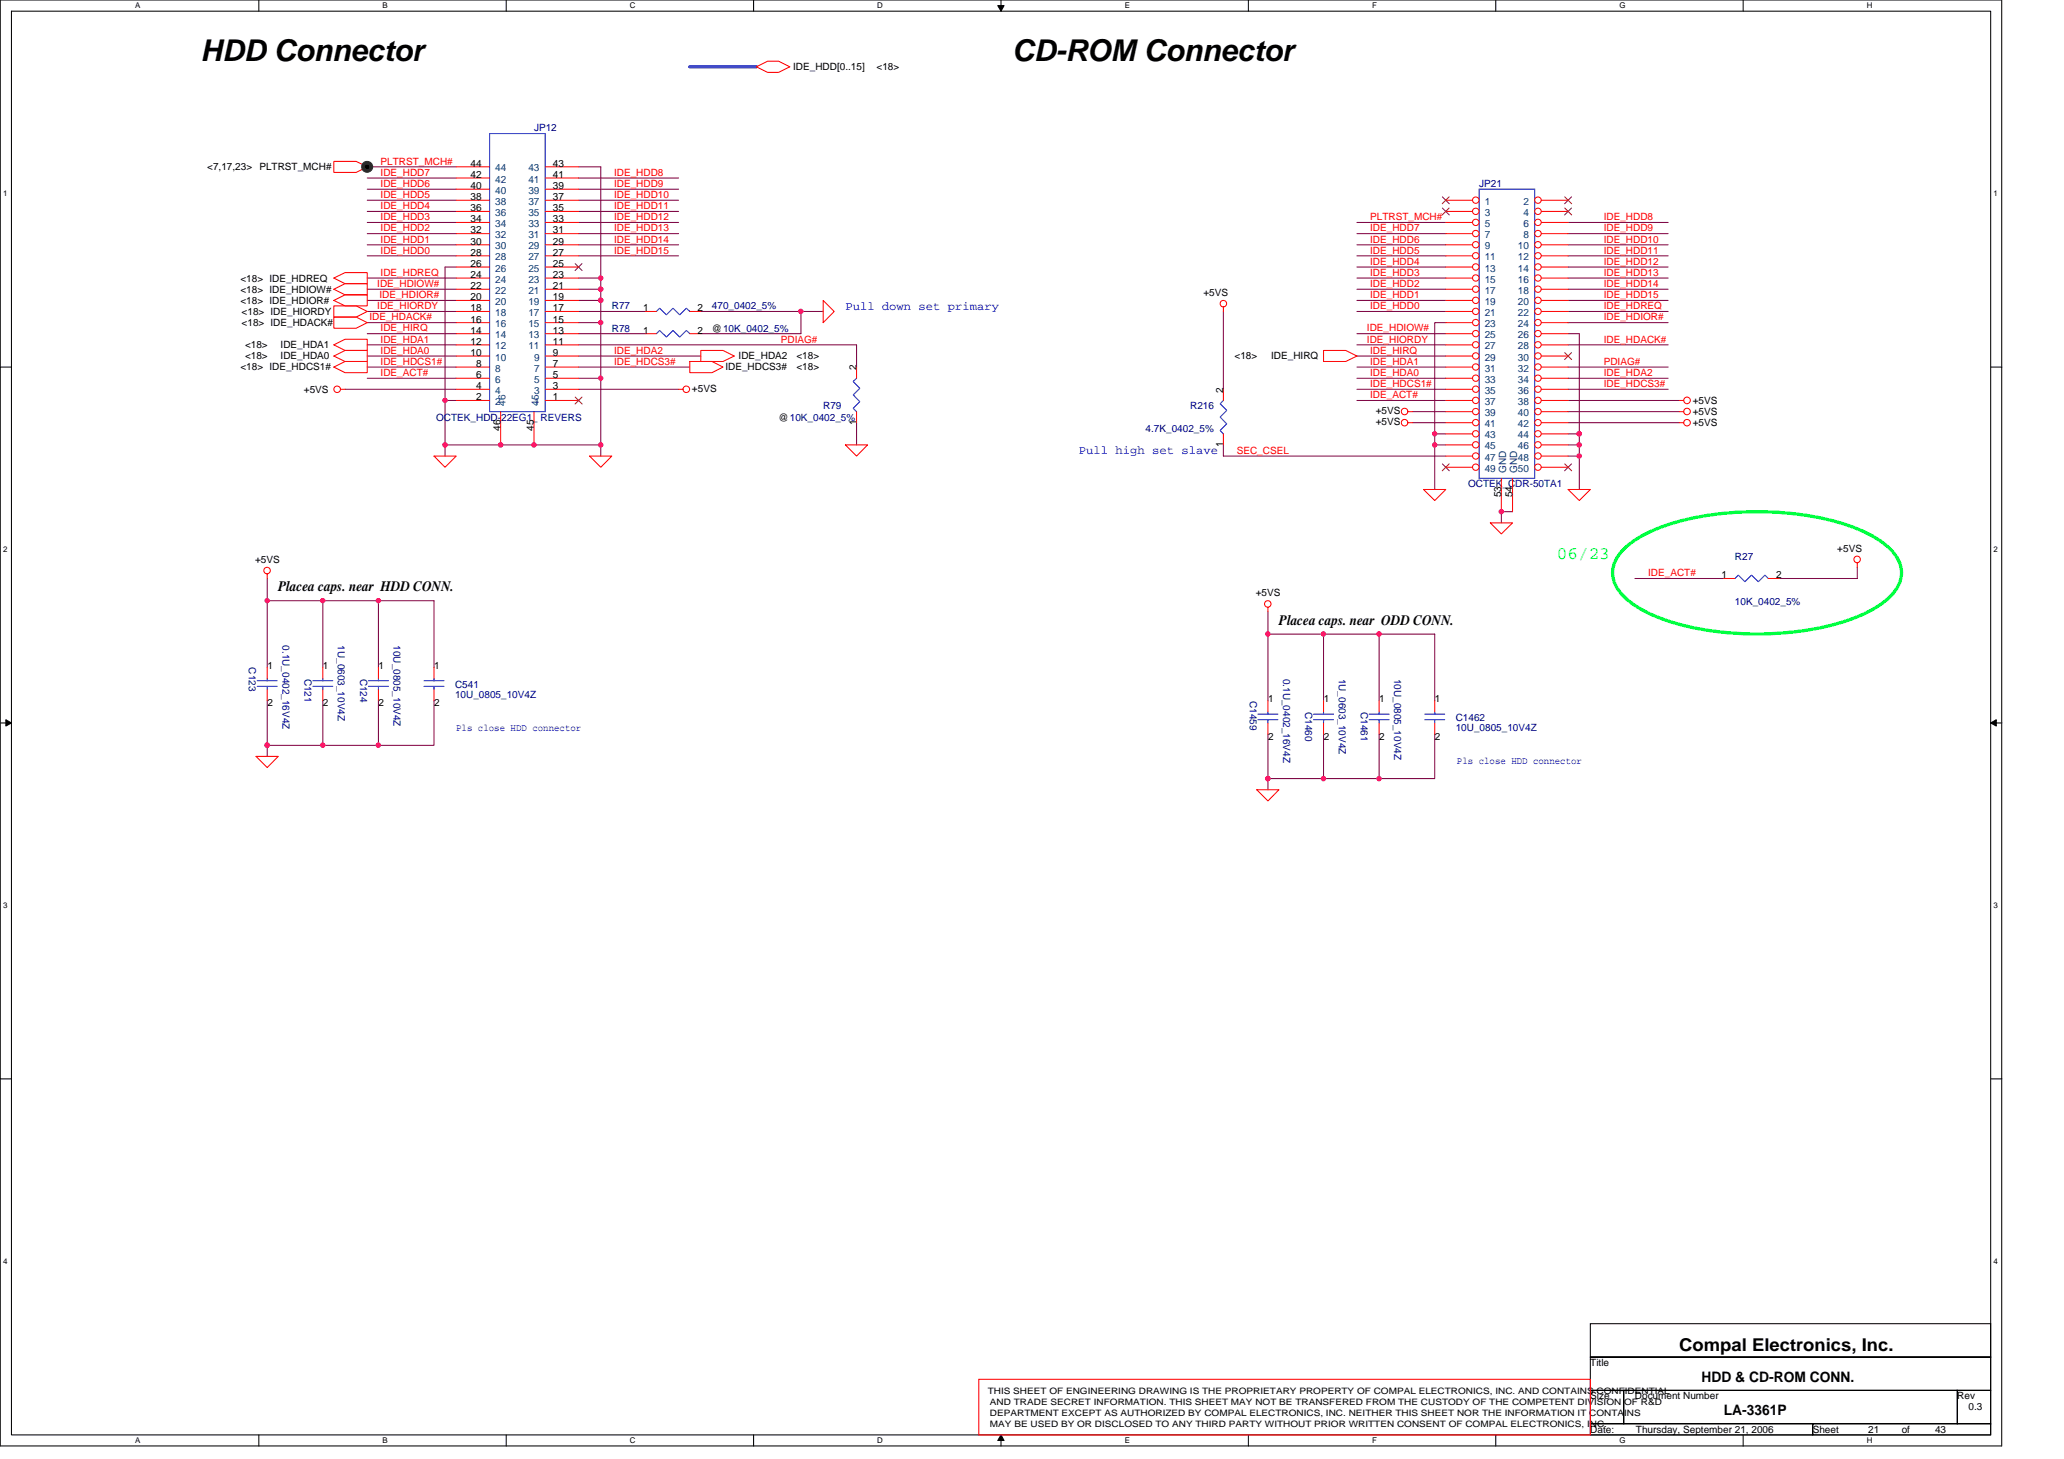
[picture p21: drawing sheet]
<svg xmlns="http://www.w3.org/2000/svg" width="297mm" height="210mm" viewBox="0 0 297 210" stroke-linecap="round" stroke-linejoin="round" font-family="sans-serif">
<defs><g id="words">
<g font-size="4.3">
<text x="28.8" y="8.8">HDD Connector</text>
<text x="145.7" y="8.8">CD-ROM Connector</text>
</g>
<text font-size="2.5" fill="#00ff40" x="224.1" y="80.5">06/23</text>
<text font-size="2.5" x="241.7" y="194.4">Compal Electronics, Inc.</text>
<g font-size="2.1">
<text x="40" y="85.1">Placea caps. near HDD CONN.</text>
<text x="184.1" y="89.9">Placea caps. near ODD CONN.</text>
<text x="244.9" y="198.8">HDD &amp; CD-ROM CONN.</text>
<text x="248.1" y="203.6">LA-3361P</text>
</g>
<g font-size="1.8" fill="#00f">
<text x="121.7" y="44.6">Pull down set primary</text>
<text x="155.3" y="65.4">Pull high set slave</text>
</g>
<g font-size="1.4">
<text x="114.1" y="10.1">IDE_HDD[0..15]</text>
<text x="126.1" y="10.1">&lt;18&gt;</text>
<text x="67.7" y="24">44</text>
<text x="79.6" y="24">43</text>
<text x="29.8" y="24.5">&lt;7,17,23&gt;</text>
<text x="37.3" y="24.5">PLTRST_MCH#</text>
<text x="67.7" y="28.8">38</text>
<text x="67.7" y="27.2">40</text>
<text x="67.7" y="25.6">42</text>
<text x="79.6" y="28.8">37</text>
<text x="79.6" y="27.2">39</text>
<text x="79.6" y="25.6">41</text>
<text x="67.7" y="35.2">30</text>
<text x="67.7" y="33.6">32</text>
<text x="67.7" y="32">34</text>
<text x="67.7" y="30.4">36</text>
<text x="79.6" y="35.2">29</text>
<text x="79.6" y="33.6">31</text>
<text x="79.6" y="32">33</text>
<text x="79.6" y="30.4">35</text>
<text x="34.6" y="40.5">&lt;18&gt; IDE_HDREQ</text>
<text x="67.7" y="41.6">22</text>
<text x="67.7" y="40">24</text>
<text x="67.7" y="38.4">26</text>
<text x="67.7" y="36.8">28</text>
<text x="79.6" y="41.6">21</text>
<text x="79.6" y="40">23</text>
<text x="79.6" y="38.4">25</text>
<text x="79.6" y="36.8">27</text>
<text x="34.6" y="42.1">&lt;18&gt; IDE_HDIOW#</text>
<text x="34.6" y="43.7">&lt;18&gt; IDE_HDIOR#</text>
<text x="34.8" y="46.9">&lt;18&gt; IDE_HDACK#</text>
<text x="34.8" y="45.3">&lt;18&gt; IDE_HIORDY</text>
<text x="67.7" y="48">14</text>
<text x="67.7" y="46.4">16</text>
<text x="67.7" y="44.8">18</text>
<text x="67.7" y="43.2">20</text>
<text x="79.6" y="48">13</text>
<text x="79.6" y="46.4">15</text>
<text x="79.6" y="44.8">17</text>
<text x="79.6" y="43.2">19</text>
<text x="92.5" y="44.8">1</text>
<text x="92.5" y="48">1</text>
<text x="100.4" y="44.8">2</text>
<text x="100.4" y="48">2</text>
<text x="102.5" y="47.7">@10K_0402_5%</text>
<text x="173.2" y="42.6">+5VS</text>
<text x="34.6" y="53.3">&lt;18&gt; IDE_HDCS1#</text>
<text x="35.3" y="50.1">&lt;18&gt;</text>
<text x="35.3" y="51.7">&lt;18&gt;</text>
<text x="40.4" y="50.1">IDE_HDA1</text>
<text x="40.4" y="51.7">IDE_HDA0</text>
<text x="67.7" y="51.2">10</text>
<text x="67.7" y="49.6">12</text>
<text x="68.5" y="52.8">8</text>
<text x="79.6" y="52.8">7</text>
<text x="79.6" y="51.2">9</text>
<text x="79.6" y="49.6">11</text>
<text x="104.4" y="53.3">IDE_HDCS3#</text>
<text x="106.3" y="51.7">IDE_HDA2</text>
<text x="114.6" y="53.3">&lt;18&gt;</text>
<text x="114.6" y="51.7">&lt;18&gt;</text>
<text x="123.3" y="53.3" transform="rotate(-90 123.3 53.3)">2</text>
<text x="177.7" y="51.7">&lt;18&gt;</text>
<text x="182.9" y="51.7">IDE_HIRQ</text>
<text x="43.7" y="56.5">+5VS</text>
<text x="68.5" y="57.6">2</text>
<text x="68.5" y="56">4</text>
<text x="68.5" y="54.4">6</text>
<text x="79.6" y="57.6">1</text>
<text x="79.6" y="56">3</text>
<text x="79.6" y="54.4">5</text>
<text x="99.6" y="56.3">+5VS</text>
<text x="176" y="56.5" transform="rotate(-90 176 56.5)">2</text>
<text x="198" y="59.5">+5VS</text>
<text x="243.6" y="58.1">+5VS</text>
<text x="243.6" y="59.7">+5VS</text>
<text x="72" y="62" transform="rotate(-90 72 62)">46</text>
<text x="76.8" y="62" transform="rotate(-90 76.8 62)">45</text>
<text x="112.1" y="60.5">@10K_0402_5%</text>
<text x="123.3" y="61.2" transform="rotate(-90 123.3 61.2)">1</text>
<text x="176" y="64.3" transform="rotate(-90 176 64.3)">1</text>
<text x="198" y="61.2">+5VS</text>
<text x="243.6" y="61.3">+5VS</text>
<text x="216" y="71.5" transform="rotate(-90 216 71.5)">53</text>
<text x="217.7" y="71.5" transform="rotate(-90 217.7 71.5)">54</text>
<text x="36.7" y="81">+5VS</text>
<text x="247.8" y="83.2">1</text>
<text x="255.6" y="83.2">2</text>
<text x="264.4" y="79.4">+5VS</text>
<text x="180.7" y="85.8">+5VS</text>
<text x="38.5" y="96.2">1</text>
<text x="38.5" y="101.6">2</text>
<text x="46.5" y="96.2">1</text>
<text x="46.5" y="101.6">2</text>
<text x="54.5" y="96.2">1</text>
<text x="54.5" y="101.6">2</text>
<text x="62.5" y="96.2">1</text>
<text x="62.5" y="101.6">2</text>
<text x="182.5" y="101">1</text>
<text x="190.5" y="101">1</text>
<text x="198.5" y="101">1</text>
<text x="206.5" y="101">1</text>
<text x="182.5" y="106.4">2</text>
<text x="190.5" y="106.4">2</text>
<text x="198.5" y="106.4">2</text>
<text x="206.5" y="106.4">2</text>
<text x="228.9" y="196.5">Title</text>
<text x="228.9" y="201.3">Size</text>
<text x="235.3" y="201.3">Document Number</text>
<text x="281.7" y="201.3">Rev</text>
<text x="283.3" y="202.9">0.3</text>
<text x="228.9" y="206.1">Date:</text>
<text x="235.4" y="206.1">Thursday, September 21, 2006</text>
<text x="260.9" y="206.1">Sheet</text>
<text x="268.9" y="206.1">21</text>
<text x="273.7" y="206.1">of</text>
<text x="278.5" y="206.1">43</text>
</g>
<g font-size="1.4" fill="#f00">
<text x="54.8" y="23.7">PLTRST_MCH#</text>
<text x="54.8" y="26.9">IDE_HDD6</text>
<text x="54.8" y="25.3">IDE_HDD7</text>
<text x="54.8" y="28.5">IDE_HDD5</text>
<text x="88.4" y="28.5">IDE_HDD10</text>
<text x="88.4" y="25.3">IDE_HDD8</text>
<text x="88.4" y="26.9">IDE_HDD9</text>
<text x="54.8" y="30.1">IDE_HDD4</text>
<text x="54.8" y="31.7">IDE_HDD3</text>
<text x="54.8" y="34.9">IDE_HDD1</text>
<text x="54.8" y="33.3">IDE_HDD2</text>
<text x="88.4" y="33.3">IDE_HDD13</text>
<text x="88.4" y="30.1">IDE_HDD11</text>
<text x="88.4" y="31.7">IDE_HDD12</text>
<text x="88.4" y="34.9">IDE_HDD14</text>
<text x="197.2" y="34.9">IDE_HDD6</text>
<text x="197.2" y="33.3">IDE_HDD7</text>
<text x="197.2" y="31.7">PLTRST_MCH#</text>
<text x="230.8" y="31.7">IDE_HDD8</text>
<text x="230.8" y="33.3">IDE_HDD9</text>
<text x="230.8" y="34.9">IDE_HDD10</text>
<text x="54.3" y="41.3">IDE_HDIOW#</text>
<text x="54.8" y="39.7">IDE_HDREQ</text>
<text x="54.8" y="36.5">IDE_HDD0</text>
<text x="88.4" y="36.5">IDE_HDD15</text>
<text x="197.2" y="38.1">IDE_HDD4</text>
<text x="197.2" y="39.7">IDE_HDD3</text>
<text x="197.2" y="41.3">IDE_HDD2</text>
<text x="197.2" y="36.5">IDE_HDD5</text>
<text x="230.8" y="36.5">IDE_HDD11</text>
<text x="230.8" y="38.1">IDE_HDD12</text>
<text x="230.8" y="41.3">IDE_HDD14</text>
<text x="230.8" y="39.7">IDE_HDD13</text>
<text x="53.2" y="46.1">IDE_HDACK#</text>
<text x="54.3" y="44.5">IDE_HIORDY</text>
<text x="54.6" y="42.9">IDE_HDIOR#</text>
<text x="54.8" y="47.7">IDE_HIRQ</text>
<text x="196.7" y="47.7">IDE_HDIOW#</text>
<text x="197.2" y="44.5">IDE_HDD0</text>
<text x="197.2" y="42.9">IDE_HDD1</text>
<text x="230.8" y="44.5">IDE_HDREQ</text>
<text x="230.8" y="42.9">IDE_HDD15</text>
<text x="230.8" y="46.1">IDE_HDIOR#</text>
<text x="54.8" y="49.3">IDE_HDA1</text>
<text x="54.8" y="50.9">IDE_HDA0</text>
<text x="54.8" y="52.5">IDE_HDCS1#</text>
<text x="88.4" y="52.5">IDE_HDCS3#</text>
<text x="88.4" y="50.9">IDE_HDA2</text>
<text x="112.4" y="49.3">PDIAG#</text>
<text x="196.7" y="49.3">IDE_HIORDY</text>
<text x="197.2" y="52.5">IDE_HDA1</text>
<text x="197.2" y="50.9">IDE_HIRQ</text>
<text x="230.8" y="52.5">PDIAG#</text>
<text x="230.8" y="49.3">IDE_HDACK#</text>
<text x="54.8" y="54.1">IDE_ACT#</text>
<text x="197.2" y="54.1">IDE_HDA0</text>
<text x="197.2" y="55.7">IDE_HDCS1#</text>
<text x="197.2" y="57.3">IDE_ACT#</text>
<text x="230.8" y="55.7">IDE_HDCS3#</text>
<text x="230.8" y="54.1">IDE_HDA2</text>
<text x="178" y="65.3">SEC_CSEL</text>
<text x="237.2" y="82.9">IDE_ACT#</text>
</g>
<g font-size="1.4" fill="#000080">
<text x="76.9" y="18.9">JP12</text>
<text x="212.9" y="26.9">JP21</text>
<text x="88" y="44.5">R77</text>
<text x="88" y="47.7">R78</text>
<text x="102.5" y="44.5">470_0402_5%</text>
<text x="118.5" y="58.9">R79</text>
<text x="171.3" y="58.9">R216</text>
<text x="62.8" y="60.5">OCTEK_HDD-22EG1_ REVERS</text>
<text x="164.9" y="62.1">4.7K_0402_5%</text>
<text x="211.3" y="70.1">OCTEK_CDR-50TA1</text>
<text x="249.7" y="80.5">R27</text>
<text x="249.7" y="87.1">10K_0402_5%</text>
<text x="40.6" y="92.8" transform="rotate(90 40.6 92.8)">0.1U_0402_16V4Z</text>
<text x="48.6" y="92.8" transform="rotate(90 48.6 92.8)">1U_0603_10V4Z</text>
<text x="56.6" y="92.8" transform="rotate(90 56.6 92.8)">10U_0805_10V4Z</text>
<text x="35.8" y="96" transform="rotate(90 35.8 96)">C123</text>
<text x="43.8" y="97.6" transform="rotate(90 43.8 97.6)">C121</text>
<text x="51.8" y="97.6" transform="rotate(90 51.8 97.6)">C124</text>
<text x="65.5" y="98.9">C541</text>
<text x="65.5" y="100.4">10U_0805_10V4Z</text>
<text x="179.8" y="100.8" transform="rotate(90 179.8 100.8)">C1459</text>
<text x="184.7" y="97.6" transform="rotate(90 184.7 97.6)">0.1U_0402_16V4Z</text>
<text x="192.7" y="97.6" transform="rotate(90 192.7 97.6)">1U_0603_10V4Z</text>
<text x="200.7" y="97.6" transform="rotate(90 200.7 97.6)">10U_0805_10V4Z</text>
<text x="187.9" y="102.4" transform="rotate(90 187.9 102.4)">C1460</text>
<text x="195.9" y="102.4" transform="rotate(90 195.9 102.4)">C1461</text>
<text x="209.5" y="103.7">C1462</text>
<text x="209.5" y="105.2">10U_0805_10V4Z</text>
</g>
<g font-size="1.4" fill="#004080">
<text x="71.3" y="29.5">38</text>
<text x="71.3" y="27.9">40</text>
<text x="71.3" y="26.3">42</text>
<text x="71.3" y="24.7">44</text>
<text x="76" y="29.5">37</text>
<text x="76" y="27.9">39</text>
<text x="76" y="26.3">41</text>
<text x="76" y="24.7">43</text>
<text x="213.7" y="29.5">1</text>
<text x="219.3" y="29.5">2</text>
<text x="71.3" y="35.9">30</text>
<text x="71.3" y="34.3">32</text>
<text x="71.3" y="32.7">34</text>
<text x="71.3" y="31.1">36</text>
<text x="76" y="35.9">29</text>
<text x="76" y="34.3">31</text>
<text x="76" y="32.7">33</text>
<text x="76" y="31.1">35</text>
<text x="213.7" y="31.1">3</text>
<text x="213.7" y="32.7">5</text>
<text x="213.7" y="34.3">7</text>
<text x="213.7" y="35.9">9</text>
<text x="218.5" y="35.9">10</text>
<text x="219.3" y="31.1">4</text>
<text x="219.3" y="32.7">6</text>
<text x="219.3" y="34.3">8</text>
<text x="71.3" y="40.7">24</text>
<text x="71.3" y="39.1">26</text>
<text x="71.3" y="37.5">28</text>
<text x="76" y="40.7">23</text>
<text x="76" y="39.1">25</text>
<text x="76" y="37.5">27</text>
<text x="213.7" y="37.5">11</text>
<text x="213.7" y="39.1">13</text>
<text x="213.7" y="40.7">15</text>
<text x="218.5" y="37.5">12</text>
<text x="218.5" y="39.1">14</text>
<text x="218.5" y="40.7">16</text>
<text x="71.3" y="47.1">16</text>
<text x="71.3" y="45.5">18</text>
<text x="71.3" y="43.9">20</text>
<text x="71.3" y="42.3">22</text>
<text x="76" y="47.1">15</text>
<text x="76" y="45.5">17</text>
<text x="76" y="43.9">19</text>
<text x="76" y="42.3">21</text>
<text x="213.7" y="42.3">17</text>
<text x="213.7" y="43.9">19</text>
<text x="213.7" y="45.5">21</text>
<text x="213.7" y="47.1">23</text>
<text x="218.5" y="42.3">18</text>
<text x="218.5" y="43.9">20</text>
<text x="218.5" y="45.5">22</text>
<text x="218.5" y="47.1">24</text>
<text x="71.3" y="53.5">8</text>
<text x="71.3" y="51.9">10</text>
<text x="71.3" y="50.3">12</text>
<text x="71.3" y="48.7">14</text>
<text x="76" y="50.3">11</text>
<text x="76" y="48.7">13</text>
<text x="76.9" y="53.5">7</text>
<text x="76.9" y="51.9">9</text>
<text x="213.7" y="48.7">25</text>
<text x="213.7" y="50.3">27</text>
<text x="213.7" y="51.9">29</text>
<text x="213.7" y="53.5">31</text>
<text x="218.5" y="48.7">26</text>
<text x="218.5" y="50.3">28</text>
<text x="218.5" y="51.9">30</text>
<text x="218.5" y="53.5">32</text>
<text x="71.3" y="58.3">2</text>
<text x="71.3" y="56.7">4</text>
<text x="71.3" y="55.1">6</text>
<text x="72.7" y="58.4" transform="rotate(-90 72.7 58.4)">46</text>
<text x="76.9" y="58.3">1</text>
<text x="76.9" y="56.7">3</text>
<text x="76.9" y="55.1">5</text>
<text x="77.5" y="58.4" transform="rotate(-90 77.5 58.4)">45</text>
<text x="213.7" y="55.1">33</text>
<text x="213.7" y="56.7">35</text>
<text x="213.7" y="58.3">37</text>
<text x="213.7" y="59.9">39</text>
<text x="218.5" y="55.1">34</text>
<text x="218.5" y="56.7">36</text>
<text x="218.5" y="58.3">38</text>
<text x="218.5" y="59.9">40</text>
<text x="213.7" y="61.5">41</text>
<text x="213.7" y="63.1">43</text>
<text x="213.7" y="64.7">45</text>
<text x="218.5" y="61.5">42</text>
<text x="218.5" y="63.1">44</text>
<text x="218.5" y="64.7">46</text>
<text x="213.7" y="66.3">47</text>
<text x="213.7" y="67.9">49</text>
<text x="216.7" y="68" transform="rotate(-90 216.7 68)">GND</text>
<text x="218.4" y="68" transform="rotate(-90 218.4 68)">GND</text>
<text x="218.5" y="66.3">48</text>
<text x="218.5" y="67.9">50</text>
</g>
<g font-size="1.4" fill="#00f">
<text x="65.7" y="105.2">Pls close HDD connector</text>
<text x="209.7" y="110">Pls close HDD connector</text>
</g>
<g font-size="1.3">
<text x="142.2" y="200.5">THIS SHEET OF ENGINEERING DRAWING IS THE PROPRIETARY PROPERTY OF COMPAL ELECTRONICS, INC. AND CONTAINS CONFIDENTIAL</text>
<text x="142.5" y="203.7">DEPARTMENT EXCEPT AS AUTHORIZED BY COMPAL ELECTRONICS, INC. NEITHER THIS SHEET NOR THE INFORMATION IT CONTAINS</text>
<text x="142.5" y="202.1">AND TRADE SECRET INFORMATION. THIS SHEET MAY NOT BE TRANSFERED FROM THE CUSTODY OF THE COMPETENT DIVISION OF R&amp;D</text>
<text x="142.5" y="205.3">MAY BE USED BY OR DISCLOSED TO ANY THIRD PARTY WITHOUT PRIOR WRITTEN CONSENT OF COMPAL ELECTRONICS, INC.</text>
</g>
<g font-size="1.1">
<text x="19.4" y="1.2">A</text>
<text x="55.1" y="1.2">B</text>
<text x="90.7" y="1.2">C</text>
<text x="126.3" y="1.2">D</text>
<text x="161.9" y="1.2">E</text>
<text x="197.5" y="1.2">F</text>
<text x="233.1" y="1.2">G</text>
<text x="268.7" y="1.2">H</text>
<text x=".4" y="28.2">1</text>
<text x="286.9" y="28.2">1</text>
<text x=".4" y="79.4">2</text>
<text x="286.9" y="79.4">2</text>
<text x=".4" y="130.6">3</text>
<text x="286.9" y="130.6">3</text>
<text x=".4" y="181.8">4</text>
<text x="286.9" y="181.8">4</text>
<text x="19.4" y="207.6">A</text>
<text x="55.1" y="207.6">B</text>
<text x="90.7" y="207.6">C</text>
<text x="126.3" y="207.6">D</text>
<text x="161.9" y="207.6">E</text>
<text x="197.5" y="207.6">F</text>
<text x="233.1" y="207.6">G</text>
<text x="268.7" y="207.6">H</text>
</g>
</g></defs>
<path d="M0 0h288.1v208h-288.1zM1.6 1.6h284.9v204.8h-284.9z" fill="none" stroke="#000" stroke-width=".15"/>
<g fill="#fff">
<path d="M19.4 .2h.8v1.2h-.8z"/>
<path d="M19.4 206.6h.8v1.3h-.8z"/>
</g>
<path d="M37.3 0v1.6M37.3 206.4v1.6" fill="none" stroke="#000" stroke-width=".15"/>
<g fill="#fff">
<path d="M55.1 .2h.7v1.2h-.7z"/>
<path d="M55.1 206.6h.7v1.3h-.7z"/>
</g>
<path d="M72.9 0v1.6M72.9 206.4v1.6" fill="none" stroke="#000" stroke-width=".15"/>
<g fill="#fff">
<path d="M90.7 .2h.8v1.2h-.8z"/>
<path d="M90.7 206.6h.8v1.3h-.8z"/>
</g>
<path d="M108.5 0v1.6M108.5 206.4v1.6" fill="none" stroke="#000" stroke-width=".15"/>
<g fill="#fff">
<path d="M126.3 .2h.8v1.2h-.8z"/>
<path d="M126.3 206.6h.8v1.3h-.8z"/>
</g>
<path d="M144.1 0v1.6M144.1 206.4v1.6" fill="none" stroke="#000" stroke-width=".15"/>
<path d="M143.6 .8h.9l-.4 .8zM144.1 206.4l.4 .8h-.9z" fill="#000" stroke="#000" stroke-width=".14"/>
<g fill="#fff">
<path d="M161.9 .2h.7v1.2h-.7z"/>
<path d="M161.9 206.6h.7v1.3h-.7z"/>
</g>
<path d="M179.7 0v1.6M179.7 206.4v1.6" fill="none" stroke="#000" stroke-width=".15"/>
<g fill="#fff">
<path d="M197.5 .2h.6v1.2h-.6z"/>
<path d="M197.5 206.6h.6v1.3h-.6z"/>
</g>
<path d="M215.3 0v1.6M215.3 206.4v1.6" fill="none" stroke="#000" stroke-width=".15"/>
<g fill="#fff">
<path d="M233.1 .2h.8v1.2h-.8z"/>
<path d="M233.1 206.6h.8v1.3h-.8z"/>
</g>
<path d="M250.9 0v1.6M250.9 206.4v1.6" fill="none" stroke="#000" stroke-width=".15"/>
<g fill="#fff">
<path d="M268.7 .2h.8v1.2h-.8z"/>
<path d="M268.7 206.6h.8v1.3h-.8z"/>
<path d="M.4 27.2h.7v1.3h-.7z"/>
<path d="M286.9 27.2h.6v1.3h-.6z"/>
<path d="M.4 78.4h.7v1.3h-.7z"/>
<path d="M286.9 78.4h.6v1.3h-.6z"/>
</g>
<path d="M0 52.8h1.6M286.5 52.8h1.6" fill="none" stroke="#000" stroke-width=".15"/>
<g fill="#fff">
<path d="M.4 129.6h.7v1.3h-.7z"/>
<path d="M286.9 129.6h.6v1.3h-.6z"/>
</g>
<path d="M0 104h1.6M286.5 104h1.6" fill="none" stroke="#000" stroke-width=".15"/>
<path d="M.8 103.5l.8 .5-.8 .5zM286.5 104l.8-.5v1z" fill="#000" stroke="#000" stroke-width=".14"/>
<g fill="#fff">
<path d="M.4 180.8h.7v1.3h-.7z"/>
<path d="M286.9 180.8h.6v1.3h-.6z"/>
</g>
<path d="M0 155.2h1.6M286.5 155.2h1.6M228.9 190.4h57.6v4.8h-57.6zM228.9 195.2h57.6v4.8h-57.6zM228.9 204.8h32v1.6h-32zM228.9 200h4.8v4.8h-4.8zM233.7 200h48v4.8h-48zM260.9 204.8h25.6v1.6h-25.6zM281.7 200h4.8v4.8h-4.8z" fill="none" stroke="#000" stroke-width=".15"/>
<g fill="none" stroke="#800040" stroke-width=".15">
<path d="M52.8 36.8h12.9M52.8 32h12.9M52.8 35.2h12.9M52.8 33.6h12.9M52.8 30.4h12.9M52.8 24h12.9M52.8 27.2h12.9M52.8 25.6h12.9M52.8 28.8h12.9M65.7 38.4h-1.7v27.2M83.3 36.8h14.4M83.3 32h14.4"/>
<path d="M83.3 35.2h14.4M83.3 33.6h14.4M83.3 24h3.2v41.6M83.3 30.4h14.4M83.3 27.2h14.4M83.3 25.6h14.4M83.3 28.8h14.4M195.3 36.8h12.8M195.3 32h12.8M195.3 38.4h12.8M195.3 35.2h12.8M195.3 33.6h12.8"/>
<path d="M225.7 36.8h14.4M225.7 32h14.4M225.7 38.4h14.4M225.7 35.2h14.4M225.7 33.6h14.4M49.7 56h16M52.8 52.8h12.9M52.8 40h12.9M52.8 41.6h12.9M52.8 49.6h12.9M52.8 44.8h12.9M52.8 43.2h12.9"/>
<path d="M52.8 46.4h12.9M52.8 51.2h12.9M52.8 54.4h12.9M52.8 48h12.9M64 57.6h1.7M83.3 49.6h40v3.2M83.3 52.8h16M83.3 40h3.2M83.3 41.6h3.2M83.3 44.8h9.6M83.3 43.2h3.2M83.3 46.4h3.2"/>
<path d="M83.3 51.2h17.6M83.3 56h14.4M83.3 54.4h3.2M83.3 48h9.6M100.9 44.8h17.6M115.3 44.8v3.2h-14.4M176.1 44.8v11.2M195.3 52.8h12.8M195.3 40h12.8M195.3 41.6h12.8M195.3 49.6h12.8M195.3 44.8h12.8"/>
<path d="M195.3 43.2h12.8M195.3 51.2h12.8M195.3 56h12.8M195.3 54.4h12.8M195.3 48h12.8M195.3 57.6h12.8M203.3 59.2h4.8M208.1 46.4h-1.6v16M225.7 52.8h14.4M225.7 40h14.4M225.7 41.6h14.4M225.7 49.6h14.4"/>
<path d="M225.7 44.8h14.4M225.7 43.2h14.4M225.7 46.4h14.4M225.7 56h14.4M225.7 54.4h14.4M225.7 48h1.6v22.4M225.7 57.6h16M225.7 59.2h16M64 64h22.5M123.3 60.8v3.2M176.1 64v1.6h32M203.3 60.8h4.8"/>
<path d="M206.5 62.4v1.6h1.6M206.5 62.4h1.6M206.5 64v6.4M217.7 73.6h-1.6v1.6M225.7 65.6h1.6M225.7 64h1.6M225.7 62.4h1.6M225.7 60.8h16M38.5 83.2v12.8M38.5 86.4h24v9.6M46.5 86.4v9.6M54.5 86.4v9.6"/>
<path d="M182.5 88v12.8M182.5 91.2h24v9.6M190.5 91.2v9.6M198.5 91.2v9.6M235.3 83.2h12.8M267.3 81.6v1.6h-11.2M38.5 100.8v8M38.5 107.2h16M46.5 100.8v6.4M54.5 100.8v6.4M62.5 100.8v6.4h-8M182.5 105.6v8"/>
<path d="M182.5 112h16M190.5 105.6v6.4M198.5 105.6v6.4M206.5 105.6v6.4h-8"/>
</g>
<path d="M99.3 9.6h9.6" fill="none" stroke="#00f" stroke-width=".47"/>
<g fill="#f0f" stroke="#f0f" stroke-width=".15">
<circle cx="227.3" cy="62.4" r=".31"/>
<circle cx="38.4" cy="107.2" r=".32"/>
<circle cx="46.4" cy="107.2" r=".32"/>
<circle cx="54.4" cy="86.4" r=".31"/>
<circle cx="54.4" cy="107.2" r=".32"/>
<circle cx="86.4" cy="43.2" r=".32"/>
<circle cx="86.4" cy="41.6" r=".31"/>
<circle cx="227.3" cy="64" r=".32"/>
<circle cx="115.3" cy="44.8" r=".31"/>
<circle cx="227.3" cy="65.6" r=".31"/>
<circle cx="86.4" cy="40" r=".32"/>
<circle cx="86.4" cy="46.4" r=".31"/>
<circle cx="216.1" cy="73.6" r=".31"/>
<circle cx="64" cy="64" r=".32"/>
<circle cx="72" cy="64" r=".32"/>
<circle cx="64.1" cy="57.6" r=".31"/>
<circle cx="86.4" cy="54.4" r=".31"/>
<circle cx="76.8" cy="64" r=".32"/>
<circle cx="86.4" cy="64" r=".32"/>
<circle cx="46.4" cy="86.4" r=".31"/>
<circle cx="38.4" cy="86.4" r=".31"/>
<circle cx="182.5" cy="112" r=".32"/>
<circle cx="190.5" cy="112" r=".32"/>
<circle cx="198.5" cy="91.2" r=".32"/>
<circle cx="198.5" cy="112" r=".32"/>
<circle cx="182.5" cy="91.2" r=".32"/>
<circle cx="190.5" cy="91.2" r=".32"/>
<circle cx="206.5" cy="62.4" r=".31"/>
<circle cx="206.5" cy="64" r=".32"/>
</g>
<g fill="none" stroke="#f00" stroke-width=".15">
<path d="M108.9 9.6l1.6-.8h1.6l1.6 .8-1.6 .8h-1.6zM48 23.2h3.3l1.5 .8-1.5 .8h-3.3zM65.7 38.4h4.8M65.7 36.8h4.8M65.7 35.2h4.8M65.7 33.6h4.8M65.7 32h4.8M65.7 30.4h4.8M65.7 28.8h4.8M65.7 27.2h4.8M65.7 25.6h4.8M65.7 24h4.8"/>
<path d="M78.5 38.4h4.8M78.5 36.8h4.8M78.5 35.2h4.8M78.5 33.6h4.8M78.5 32h4.8M78.5 30.4h4.8M78.5 28.8h4.8M78.5 27.2h4.8M78.5 25.6h4.8M78.5 24h4.8M48 40l1.7-.8h3.1v1.6h-3.1zM48 41.6l1.7-.8h3.1v1.6h-3.1z"/>
<path d="M48 45.6h3.3l1.5 .8-1.5 .8h-3.3zM48 49.6l1.7-.8h3.1v1.6h-3.1zM48 51.2l1.7-.8h3.1v1.6h-3.1zM48 44h3.3l1.5 .8-1.5 .8h-3.3zM48 52.8l1.7-.8h3.1v1.6h-3.1zM48 43.2l1.7-.8h3.1v1.6h-3.1zM49 56h.7M65.7 56h4.8M65.7 57.6h4.8M65.7 44.8h4.8M65.7 48h4.8M65.7 54.4h4.8"/>
<path d="M65.7 52.8h4.8M65.7 51.2h4.8M65.7 49.6h4.8M65.7 46.4h4.8M65.7 43.2h4.8M65.7 41.6h4.8M65.7 40h4.8M72 59.2v4.8M76.9 59.2v4.8M78.5 56h4.8M78.5 57.6h4.8M78.5 44.8h4.8"/>
<path d="M78.5 48h4.8M78.5 54.4h4.8M78.5 52.8h4.8M78.5 51.2h4.8M78.5 49.6h4.8M78.5 46.4h4.8M78.5 43.2h4.8M78.5 41.6h4.8M78.5 40h4.8M92.9 44.8h1.6M92.9 48h1.6M97.7 56h.6"/>
<path d="M99.3 52h3.2l1.6 .8-1.6 .8h-3.2zM99.3 44.8h1.6M99.3 48h1.6M100.9 50.4h3.2l1.6 .8-1.6 .8h-3.2zM118.5 43.2l1.6 1.6-1.6 1.6zM123.3 52.8v1.6M123.3 59.2v1.6M176.1 44.2v.6M176.1 56v1.6M190.5 50.4h3.2l1.6 .8-1.6 .8h-3.2zM202.6 59.2h.7M241.7 57.6h.6"/>
<path d="M241.7 59.2h.6M62.5 65.6h3.2l-1.7 1.6zM84.9 65.6h3.2l-1.6 1.6zM121.7 64h3.2l-1.6 1.6zM176.1 62.4v1.6M202.6 60.8h.7M204.9 70.4h3.2l-1.6 1.6zM214.5 75.2h3.2l-1.6 1.6zM225.7 70.4h3.2l-1.6 1.6zM241.7 60.8h.6M38.5 82.6v.6M38.5 96v1.6"/>
<path d="M38.5 99.2v1.6M46.5 96v1.6M46.5 99.2v1.6M54.5 96v1.6M54.5 99.2v1.6M62.5 96v1.6M62.5 99.2v1.6M182.5 87.4v.6M248.1 83.2h1.6M254.5 83.2h1.6M267.3 81v.6M36.8 108.8h3.2l-1.5 1.6z"/>
<path d="M180.9 113.6h3.2l-1.6 1.6zM182.5 100.8v1.6M182.5 104v1.6M190.5 100.8v1.6M190.5 104v1.6M198.5 100.8v1.6M198.5 104v1.6M206.5 100.8v1.6M206.5 104v1.6M140.9 198.4h88v8h-88z"/>
<circle cx="48.5" cy="56" r=".47"/>
<circle cx="98.8" cy="56" r=".47"/>
<circle cx="176.1" cy="43.7" r=".47"/>
<circle cx="202.1" cy="59.2" r=".47"/>
<circle cx="242.8" cy="57.6" r=".48"/>
<circle cx="242.8" cy="59.2" r=".47"/>
<circle cx="202.1" cy="60.8" r=".47"/>
<circle cx="242.8" cy="60.8" r=".47"/>
<circle cx="38.4" cy="82.1" r=".47"/>
<circle cx="182.4" cy="86.9" r=".47"/>
<circle cx="267.3" cy="80.5" r=".47"/>
</g>
<circle cx="52.8" cy="24" r=".79" fill="#008000" stroke="#008000" stroke-width=".15"/>
<circle cx="52.8" cy="24" r=".41" fill="#000" stroke="#008000" stroke-width=".15"/>
<path d="M233.7 79a17.7 17.7 0 0 1 7.5-3.9 45.2 45.2 0 0 1 24.9 .5 13.9 13.9 0 0 1 6.6 4.2 4.3 4.3 0 0 1-.7 6 17.7 17.7 0 0 1-7.5 3.9 45 45 0 0 1-24.9-.5 13.9 13.9 0 0 1-6.6-4.2 4.3 4.3 0 0 1 .7-6z" fill="none" stroke="#00ff40" stroke-width=".47"/>
<g fill="none" stroke="#00f" stroke-width=".15">
<path d="M70.5 19.2h8v40h-8zM212.9 27.2h8v41.6h-8zM94.5 44.8l.4-.5 1 1 1-1 .9 1 1-1 .5 .5M94.5 48l.4-.5 1 1 1-1 .9 1 1-1 .5 .5M123.3 54.4l-.5 .5 .9 1-.9 .9 .9 1-.9 .9 .5 .5M176.1 57.6l-.5 .5 .9 1-.9 .9 .9 1-.9 .9 .5 .5M37 98.7h2.9M37 97.9h2.9M38.5 97.6v.3M38.5 98.7v.5M45 98.7h2.9M45 97.9h2.9"/>
<path d="M46.5 97.6v.3M46.5 98.7v.5M53 98.7h2.9M53 97.9h2.9M54.5 97.6v.3M54.5 98.7v.5M61 98.7h2.9M61 97.9h2.9M62.5 97.6v.3M62.5 98.7v.5M249.7 83.2l.5-.5 .9 1 1-1 .9 1 1-1 .5 .5M181 103.5h2.9"/>
<path d="M181 102.7h2.9M182.5 102.4v.3M182.5 103.5v.5M189 103.5h2.9M189 102.7h2.9M190.5 102.4v.3M190.5 103.5v.5M197 103.5h2.9M197 102.7h2.9M198.5 102.4v.3M198.5 103.5v.5M205 103.5h2.9"/>
<path d="M205 102.7h2.9M206.5 102.4v.3M206.5 103.5v.5"/>
</g>
<path d="M82.8 37.9l1 1M83.8 37.9l-1 1M82.8 57.1l1 1M83.8 57.1l-1 1" fill="none" stroke="#804000" stroke-width=".14"/>
<circle cx="212.4" cy="28.8" r=".46" fill="#fff" stroke="#f00" stroke-width=".15"/>
<path d="M208.1 28.8h3.8" fill="none" stroke="#f00" stroke-width=".15"/>
<path d="M207.6 28.3l1 1M208.6 28.3l-1 1" fill="none" stroke="#804000" stroke-width=".14"/>
<circle cx="221.3" cy="28.8" r=".46" fill="#fff" stroke="#f00" stroke-width=".15"/>
<path d="M221.8 28.8h3.9" fill="none" stroke="#f00" stroke-width=".15"/>
<path d="M225.2 28.3l1 1M226.2 28.3l-1 1" fill="none" stroke="#804000" stroke-width=".14"/>
<circle cx="212.4" cy="30.4" r=".46" fill="#fff" stroke="#f00" stroke-width=".15"/>
<path d="M208.1 30.4h3.8" fill="none" stroke="#f00" stroke-width=".15"/>
<path d="M207.6 29.9l1 1M208.6 29.9l-1 1" fill="none" stroke="#804000" stroke-width=".14"/>
<circle cx="221.3" cy="30.4" r=".46" fill="#fff" stroke="#f00" stroke-width=".15"/>
<path d="M221.8 30.4h3.9" fill="none" stroke="#f00" stroke-width=".15"/>
<path d="M225.2 29.9l1 1M226.2 29.9l-1 1" fill="none" stroke="#804000" stroke-width=".14"/>
<circle cx="212.4" cy="32" r=".46" fill="#fff" stroke="#f00" stroke-width=".15"/>
<path d="M208.1 32h3.8" fill="none" stroke="#f00" stroke-width=".15"/>
<circle cx="221.3" cy="32" r=".46" fill="#fff" stroke="#f00" stroke-width=".15"/>
<path d="M221.8 32h3.9" fill="none" stroke="#f00" stroke-width=".15"/>
<circle cx="212.4" cy="33.6" r=".46" fill="#fff" stroke="#f00" stroke-width=".15"/>
<path d="M208.1 33.6h3.8" fill="none" stroke="#f00" stroke-width=".15"/>
<circle cx="221.3" cy="33.6" r=".46" fill="#fff" stroke="#f00" stroke-width=".15"/>
<path d="M221.8 33.6h3.9" fill="none" stroke="#f00" stroke-width=".15"/>
<circle cx="212.4" cy="35.2" r=".46" fill="#fff" stroke="#f00" stroke-width=".15"/>
<path d="M208.1 35.2h3.8" fill="none" stroke="#f00" stroke-width=".15"/>
<circle cx="221.3" cy="35.2" r=".46" fill="#fff" stroke="#f00" stroke-width=".15"/>
<path d="M221.8 35.2h3.9" fill="none" stroke="#f00" stroke-width=".15"/>
<circle cx="212.4" cy="36.8" r=".46" fill="#fff" stroke="#f00" stroke-width=".15"/>
<path d="M208.1 36.8h3.8" fill="none" stroke="#f00" stroke-width=".15"/>
<circle cx="221.3" cy="36.8" r=".46" fill="#fff" stroke="#f00" stroke-width=".15"/>
<path d="M221.8 36.8h3.9" fill="none" stroke="#f00" stroke-width=".15"/>
<circle cx="212.4" cy="38.4" r=".46" fill="#fff" stroke="#f00" stroke-width=".15"/>
<path d="M208.1 38.4h3.8" fill="none" stroke="#f00" stroke-width=".15"/>
<circle cx="221.3" cy="38.4" r=".46" fill="#fff" stroke="#f00" stroke-width=".15"/>
<path d="M221.8 38.4h3.9" fill="none" stroke="#f00" stroke-width=".15"/>
<circle cx="212.4" cy="40" r=".46" fill="#fff" stroke="#f00" stroke-width=".15"/>
<path d="M208.1 40h3.8" fill="none" stroke="#f00" stroke-width=".15"/>
<circle cx="221.3" cy="40" r=".46" fill="#fff" stroke="#f00" stroke-width=".15"/>
<path d="M221.8 40h3.9" fill="none" stroke="#f00" stroke-width=".15"/>
<circle cx="212.4" cy="41.6" r=".46" fill="#fff" stroke="#f00" stroke-width=".15"/>
<path d="M208.1 41.6h3.8" fill="none" stroke="#f00" stroke-width=".15"/>
<circle cx="221.3" cy="41.6" r=".46" fill="#fff" stroke="#f00" stroke-width=".15"/>
<path d="M221.8 41.6h3.9" fill="none" stroke="#f00" stroke-width=".15"/>
<circle cx="212.4" cy="43.2" r=".46" fill="#fff" stroke="#f00" stroke-width=".15"/>
<path d="M208.1 43.2h3.8" fill="none" stroke="#f00" stroke-width=".15"/>
<circle cx="221.3" cy="43.2" r=".46" fill="#fff" stroke="#f00" stroke-width=".15"/>
<path d="M221.8 43.2h3.9" fill="none" stroke="#f00" stroke-width=".15"/>
<circle cx="212.4" cy="44.8" r=".46" fill="#fff" stroke="#f00" stroke-width=".15"/>
<path d="M208.1 44.8h3.8" fill="none" stroke="#f00" stroke-width=".15"/>
<circle cx="221.3" cy="44.8" r=".46" fill="#fff" stroke="#f00" stroke-width=".15"/>
<path d="M221.8 44.8h3.9" fill="none" stroke="#f00" stroke-width=".15"/>
<circle cx="212.4" cy="46.4" r=".46" fill="#fff" stroke="#f00" stroke-width=".15"/>
<path d="M208.1 46.4h3.8" fill="none" stroke="#f00" stroke-width=".15"/>
<circle cx="221.3" cy="46.4" r=".46" fill="#fff" stroke="#f00" stroke-width=".15"/>
<path d="M221.8 46.4h3.9" fill="none" stroke="#f00" stroke-width=".15"/>
<circle cx="212.4" cy="48" r=".46" fill="#fff" stroke="#f00" stroke-width=".15"/>
<path d="M208.1 48h3.8" fill="none" stroke="#f00" stroke-width=".15"/>
<circle cx="221.3" cy="48" r=".46" fill="#fff" stroke="#f00" stroke-width=".15"/>
<path d="M221.8 48h3.9" fill="none" stroke="#f00" stroke-width=".15"/>
<circle cx="212.4" cy="49.6" r=".46" fill="#fff" stroke="#f00" stroke-width=".15"/>
<path d="M208.1 49.6h3.8" fill="none" stroke="#f00" stroke-width=".15"/>
<circle cx="221.3" cy="49.6" r=".46" fill="#fff" stroke="#f00" stroke-width=".15"/>
<path d="M221.8 49.6h3.9" fill="none" stroke="#f00" stroke-width=".15"/>
<circle cx="212.4" cy="51.2" r=".46" fill="#fff" stroke="#f00" stroke-width=".15"/>
<path d="M208.1 51.2h3.8" fill="none" stroke="#f00" stroke-width=".15"/>
<circle cx="221.3" cy="51.2" r=".46" fill="#fff" stroke="#f00" stroke-width=".15"/>
<path d="M221.8 51.2h3.9" fill="none" stroke="#f00" stroke-width=".15"/>
<path d="M225.2 50.7l1 1M226.2 50.7l-1 1" fill="none" stroke="#804000" stroke-width=".14"/>
<circle cx="212.4" cy="52.8" r=".46" fill="#fff" stroke="#f00" stroke-width=".15"/>
<path d="M208.1 52.8h3.8" fill="none" stroke="#f00" stroke-width=".15"/>
<circle cx="221.3" cy="52.8" r=".46" fill="#fff" stroke="#f00" stroke-width=".15"/>
<path d="M221.8 52.8h3.9" fill="none" stroke="#f00" stroke-width=".15"/>
<circle cx="212.4" cy="54.4" r=".46" fill="#fff" stroke="#f00" stroke-width=".15"/>
<path d="M208.1 54.4h3.8" fill="none" stroke="#f00" stroke-width=".15"/>
<circle cx="221.3" cy="54.4" r=".46" fill="#fff" stroke="#f00" stroke-width=".15"/>
<path d="M221.8 54.4h3.9" fill="none" stroke="#f00" stroke-width=".15"/>
<circle cx="212.4" cy="56" r=".46" fill="#fff" stroke="#f00" stroke-width=".15"/>
<path d="M208.1 56h3.8" fill="none" stroke="#f00" stroke-width=".15"/>
<circle cx="221.3" cy="56" r=".46" fill="#fff" stroke="#f00" stroke-width=".15"/>
<path d="M221.8 56h3.9" fill="none" stroke="#f00" stroke-width=".15"/>
<circle cx="212.4" cy="57.6" r=".46" fill="#fff" stroke="#f00" stroke-width=".15"/>
<path d="M208.1 57.6h3.8" fill="none" stroke="#f00" stroke-width=".15"/>
<circle cx="221.3" cy="57.6" r=".46" fill="#fff" stroke="#f00" stroke-width=".15"/>
<path d="M221.8 57.6h3.9" fill="none" stroke="#f00" stroke-width=".15"/>
<circle cx="212.4" cy="59.2" r=".46" fill="#fff" stroke="#f00" stroke-width=".15"/>
<path d="M208.1 59.2h3.8" fill="none" stroke="#f00" stroke-width=".15"/>
<circle cx="221.3" cy="59.2" r=".46" fill="#fff" stroke="#f00" stroke-width=".15"/>
<path d="M221.8 59.2h3.9" fill="none" stroke="#f00" stroke-width=".15"/>
<circle cx="212.4" cy="60.8" r=".46" fill="#fff" stroke="#f00" stroke-width=".15"/>
<path d="M208.1 60.8h3.8" fill="none" stroke="#f00" stroke-width=".15"/>
<circle cx="221.3" cy="60.8" r=".46" fill="#fff" stroke="#f00" stroke-width=".15"/>
<path d="M221.8 60.8h3.9" fill="none" stroke="#f00" stroke-width=".15"/>
<circle cx="212.4" cy="62.4" r=".46" fill="#fff" stroke="#f00" stroke-width=".15"/>
<path d="M208.1 62.4h3.8" fill="none" stroke="#f00" stroke-width=".15"/>
<circle cx="221.3" cy="62.4" r=".46" fill="#fff" stroke="#f00" stroke-width=".15"/>
<path d="M221.8 62.4h3.9" fill="none" stroke="#f00" stroke-width=".15"/>
<circle cx="212.4" cy="64" r=".46" fill="#fff" stroke="#f00" stroke-width=".15"/>
<path d="M208.1 64h3.8" fill="none" stroke="#f00" stroke-width=".15"/>
<circle cx="221.3" cy="64" r=".46" fill="#fff" stroke="#f00" stroke-width=".15"/>
<path d="M221.8 64h3.9" fill="none" stroke="#f00" stroke-width=".15"/>
<circle cx="212.4" cy="65.6" r=".46" fill="#fff" stroke="#f00" stroke-width=".15"/>
<path d="M208.1 65.6h3.8" fill="none" stroke="#f00" stroke-width=".15"/>
<circle cx="221.3" cy="65.6" r=".46" fill="#fff" stroke="#f00" stroke-width=".15"/>
<path d="M221.8 65.6h3.9" fill="none" stroke="#f00" stroke-width=".15"/>
<circle cx="212.4" cy="67.2" r=".46" fill="#fff" stroke="#f00" stroke-width=".15"/>
<path d="M208.1 67.2h3.8" fill="none" stroke="#f00" stroke-width=".15"/>
<path d="M207.6 66.7l1 1M208.6 66.7l-1 1" fill="none" stroke="#804000" stroke-width=".14"/>
<circle cx="221.3" cy="67.2" r=".46" fill="#fff" stroke="#f00" stroke-width=".15"/>
<path d="M216.1 68.8v4.8M217.7 68.8v4.8M221.8 67.2h3.9" fill="none" stroke="#f00" stroke-width=".15"/>
<path d="M225.2 66.7l1 1M226.2 66.7l-1 1" fill="none" stroke="#804000" stroke-width=".14"/>
<g fill="#f0f" stroke="#f0f" stroke-width=".15">
<circle cx="227.3" cy="62.4" r=".31"/>
<circle cx="38.4" cy="107.2" r=".32"/>
<circle cx="46.4" cy="107.2" r=".32"/>
<circle cx="54.4" cy="86.4" r=".31"/>
<circle cx="54.4" cy="107.2" r=".32"/>
<circle cx="86.4" cy="43.2" r=".32"/>
<circle cx="86.4" cy="41.6" r=".31"/>
<circle cx="227.3" cy="64" r=".32"/>
<circle cx="115.3" cy="44.8" r=".31"/>
<circle cx="227.3" cy="65.6" r=".31"/>
<circle cx="86.4" cy="40" r=".32"/>
<circle cx="86.4" cy="46.4" r=".31"/>
<circle cx="216.1" cy="73.6" r=".31"/>
<circle cx="64" cy="64" r=".32"/>
<circle cx="72" cy="64" r=".32"/>
<circle cx="64.1" cy="57.6" r=".31"/>
<circle cx="86.4" cy="54.4" r=".31"/>
<circle cx="76.8" cy="64" r=".32"/>
<circle cx="86.4" cy="64" r=".32"/>
<circle cx="46.4" cy="86.4" r=".31"/>
<circle cx="38.4" cy="86.4" r=".31"/>
<circle cx="182.5" cy="112" r=".32"/>
<circle cx="190.5" cy="112" r=".32"/>
<circle cx="198.5" cy="91.2" r=".32"/>
<circle cx="198.5" cy="112" r=".32"/>
<circle cx="182.5" cy="91.2" r=".32"/>
<circle cx="190.5" cy="91.2" r=".32"/>
<circle cx="206.5" cy="62.4" r=".31"/>
<circle cx="206.5" cy="64" r=".32"/>
</g>
<use href="#words"/>
</svg>
